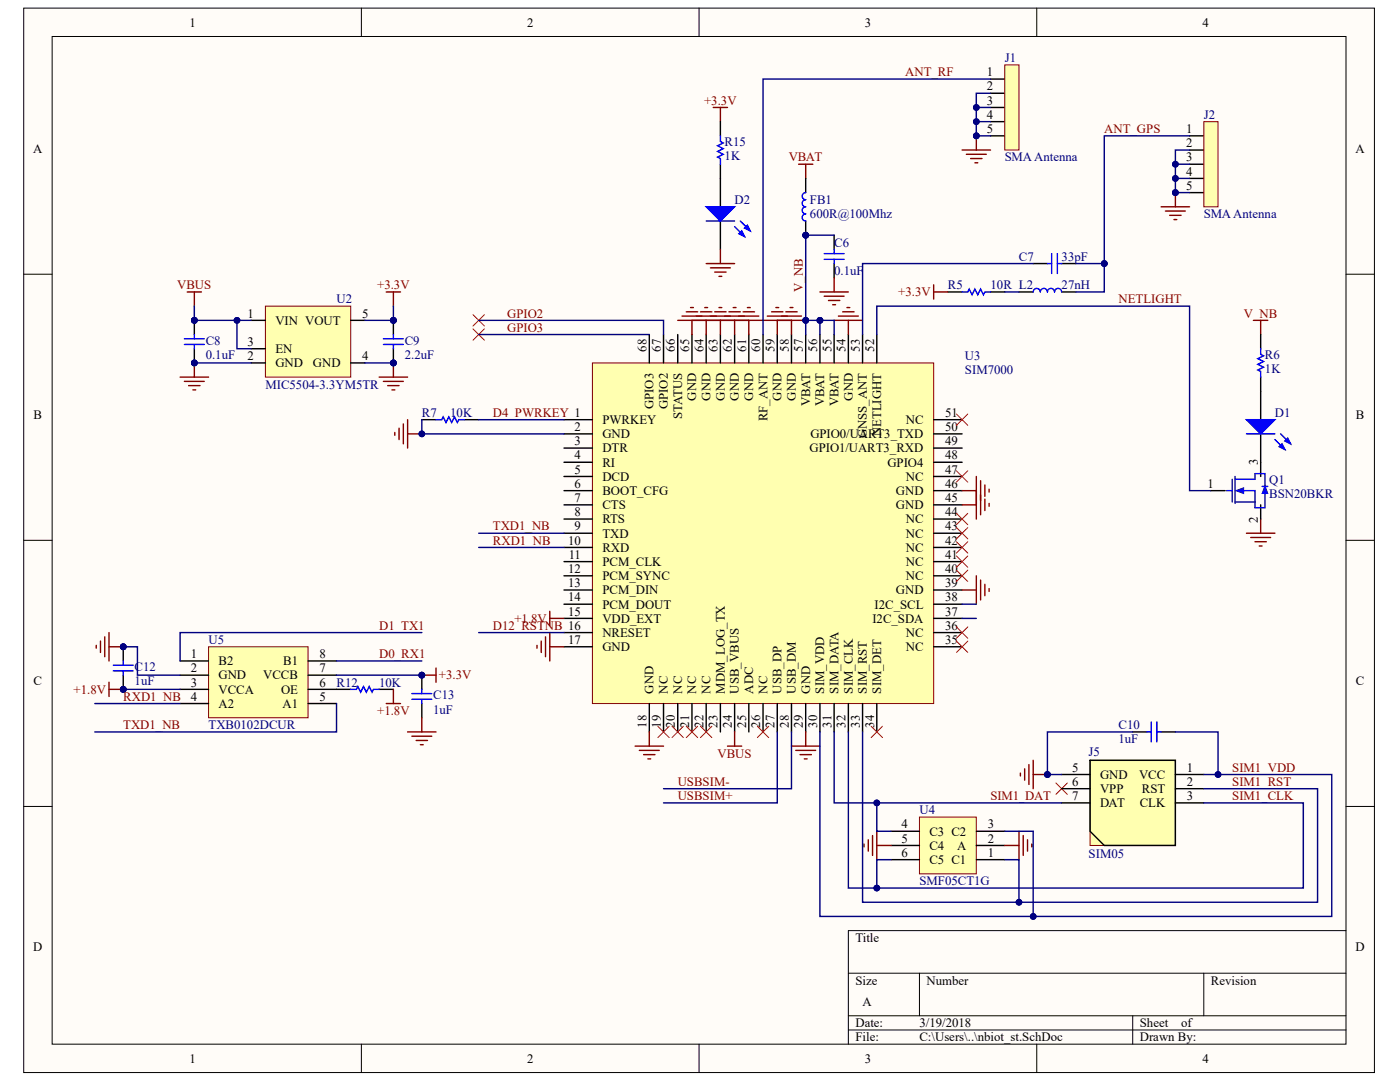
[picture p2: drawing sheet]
<svg xmlns="http://www.w3.org/2000/svg" width="279mm" height="216mm" viewBox="0 0 279 216" stroke-linecap="round" stroke-linejoin="round" font-family="sans-serif">
<defs><g id="words">
<g font-size="2.6">
<text x="37.7" y="5.3">1</text>
<text x="105" y="5.3">2</text>
<text x="172.3" y="5.3">3</text>
<text x="239.7" y="5.3">4</text>
<text x="196.7" y="15.2">1</text>
<text x="196.7" y="18">2</text>
<text x="196.7" y="20.9">3</text>
<text x="196.7" y="23.7">4</text>
<text x="196.7" y="26.5">5</text>
<text x="236.4" y="26.5">1</text>
<text x="236.4" y="29.3">2</text>
<text x="6.6" y="30.4">A</text>
<text x="236.4" y="32.2">3</text>
<text x="236.4" y="35">4</text>
<text x="270.2" y="30.4">A</text>
<text x="236.4" y="37.8">5</text>
<text x="49.4" y="63.3">1</text>
<text x="54.9" y="64.7">VIN VOUT</text>
<text x="72.2" y="63.3">5</text>
<text x="49.4" y="68.9">3</text>
<text x="49.4" y="71.7">2</text>
<text x="54.9" y="70.3">EN</text>
<text x="72.2" y="71.7">4</text>
<text x="128.9" y="70" transform="rotate(-90 128.9 70)">68</text>
<text x="131.7" y="70" transform="rotate(-90 131.7 70)">67</text>
<text x="134.5" y="70" transform="rotate(-90 134.5 70)">66</text>
<text x="137.4" y="70" transform="rotate(-90 137.4 70)">65</text>
<text x="140.2" y="70" transform="rotate(-90 140.2 70)">64</text>
<text x="143" y="70" transform="rotate(-90 143 70)">63</text>
<text x="145.9" y="70" transform="rotate(-90 145.9 70)">62</text>
<text x="148.7" y="70" transform="rotate(-90 148.7 70)">61</text>
<text x="151.5" y="70" transform="rotate(-90 151.5 70)">60</text>
<text x="154.4" y="70" transform="rotate(-90 154.4 70)">59</text>
<text x="157.2" y="70" transform="rotate(-90 157.2 70)">58</text>
<text x="160" y="70" transform="rotate(-90 160 70)">57</text>
<text x="162.9" y="70" transform="rotate(-90 162.9 70)">56</text>
<text x="165.7" y="70" transform="rotate(-90 165.7 70)">55</text>
<text x="168.5" y="70" transform="rotate(-90 168.5 70)">54</text>
<text x="171.4" y="70" transform="rotate(-90 171.4 70)">53</text>
<text x="174.2" y="70" transform="rotate(-90 174.2 70)">52</text>
<text x="54.9" y="73.1">GND</text>
<text x="62.4" y="73.1">GND</text>
<text x="6.7" y="83.4">B</text>
<text x="130.3" y="81.5" transform="rotate(-90 130.3 81.5)">GPIO3</text>
<text x="133.1" y="81.5" transform="rotate(-90 133.1 81.5)">GPIO2</text>
<text x="136" y="83.4" transform="rotate(-90 136 83.4)">STATUS</text>
<text x="138.8" y="79.8" transform="rotate(-90 138.8 79.8)">GND</text>
<text x="141.6" y="79.8" transform="rotate(-90 141.6 79.8)">GND</text>
<text x="144.5" y="79.8" transform="rotate(-90 144.5 79.8)">GND</text>
<text x="147.3" y="79.8" transform="rotate(-90 147.3 79.8)">GND</text>
<text x="150.1" y="79.8" transform="rotate(-90 150.1 79.8)">GND</text>
<text x="153" y="83.9" transform="rotate(-90 153 83.9)">RF_ANT</text>
<text x="155.8" y="79.8" transform="rotate(-90 155.8 79.8)">GND</text>
<text x="158.6" y="79.8" transform="rotate(-90 158.6 79.8)">GND</text>
<text x="161.5" y="80.9" transform="rotate(-90 161.5 80.9)">VBAT</text>
<text x="164.3" y="80.9" transform="rotate(-90 164.3 80.9)">VBAT</text>
<text x="167.1" y="80.9" transform="rotate(-90 167.1 80.9)">VBAT</text>
<text x="170" y="79.8" transform="rotate(-90 170 79.8)">GND</text>
<text x="188.4" y="83">51</text>
<text x="270.3" y="83.4">B</text>
<text x="114.5" y="85.9">2</text>
<text x="114.5" y="88.7">3</text>
<text x="120.1" y="87.3">GND</text>
<text x="120.1" y="84.5">PWRKEY</text>
<text x="161.5" y="87.3">GPIO0/UART3_TXD</text>
<text x="172.8" y="87.3" transform="rotate(-90 172.8 87.3)">GNSS_ANT</text>
<text x="175.6" y="86.9" transform="rotate(-90 175.6 86.9)">NETLIGHT</text>
<text x="180.6" y="84.5">NC</text>
<text x="188.4" y="88.7">49</text>
<text x="188.4" y="85.9">50</text>
<text x="114.5" y="91.5">4</text>
<text x="114.5" y="94.3">5</text>
<text x="120.1" y="90.1">DTR</text>
<text x="120.1" y="92.9">RI</text>
<text x="120.1" y="95.8">DCD</text>
<text x="161.4" y="90.1">GPIO1/UART3_RXD</text>
<text x="176.9" y="92.9">GPIO4</text>
<text x="180.6" y="95.8">NC</text>
<text x="188.4" y="94.3">47</text>
<text x="188.4" y="91.5">48</text>
<text x="250.7" y="92.6" transform="rotate(-90 250.7 92.6)">3</text>
<text x="114.5" y="97.2">6</text>
<text x="114.5" y="100">7</text>
<text x="120.1" y="98.6">BOOT_CFG</text>
<text x="120.1" y="101.4">CTS</text>
<text x="178.6" y="101.4">GND</text>
<text x="178.6" y="98.6">GND</text>
<text x="188.4" y="100">45</text>
<text x="188.4" y="97.2">46</text>
<text x="240.6" y="97.2">1</text>
<text x="114.5" y="102.8">8</text>
<text x="114.5" y="105.7">9</text>
<text x="120.1" y="104.2">RTS</text>
<text x="120.1" y="107.1">TXD</text>
<text x="180.6" y="107.1">NC</text>
<text x="180.6" y="104.2">NC</text>
<text x="188.4" y="105.7">43</text>
<text x="188.4" y="102.8">44</text>
<text x="250.7" y="104.1" transform="rotate(-90 250.7 104.1)">2</text>
<text x="113.3" y="108.5">10</text>
<text x="113.3" y="111.3">11</text>
<text x="120.1" y="109.9">RXD</text>
<text x="120.1" y="112.7">PCM_CLK</text>
<text x="180.6" y="112.7">NC</text>
<text x="180.6" y="109.9">NC</text>
<text x="188.4" y="111.3">41</text>
<text x="188.4" y="108.5">42</text>
<text x="113.3" y="114.1">12</text>
<text x="113.3" y="117">13</text>
<text x="113.3" y="119.8">14</text>
<text x="120.1" y="115.5">PCM_SYNC</text>
<text x="120.1" y="118.4">PCM_DIN</text>
<text x="178.6" y="118.4">GND</text>
<text x="180.6" y="115.5">NC</text>
<text x="188.4" y="119.8">38</text>
<text x="188.4" y="117">39</text>
<text x="188.4" y="114.1">40</text>
<text x="113.3" y="122.6">15</text>
<text x="120.1" y="121.2">PCM_DOUT</text>
<text x="120.1" y="124">VDD_EXT</text>
<text x="173.9" y="124">I2C_SDA</text>
<text x="174.3" y="121.2">I2C_SCL</text>
<text x="188.4" y="125.4">36</text>
<text x="188.4" y="122.6">37</text>
<text x="38" y="131.1">1</text>
<text x="63.7" y="131.1">8</text>
<text x="113.3" y="128.3">17</text>
<text x="120.1" y="126.9">NRESET</text>
<text x="120.1" y="129.7">GND</text>
<text x="180.6" y="129.7">NC</text>
<text x="180.6" y="126.9">NC</text>
<text x="188.4" y="128.3">35</text>
<text x="6.7" y="136.4">C</text>
<text x="38" y="133.9">2</text>
<text x="38" y="136.7">3</text>
<text x="43.5" y="132.5">B2</text>
<text x="43.5" y="135.3">GND</text>
<text x="52.4" y="135.3">VCCB</text>
<text x="56.4" y="132.5">B1</text>
<text x="63.7" y="136.7">6</text>
<text x="63.7" y="133.9">7</text>
<text x="270.3" y="136.4">C</text>
<text x="38" y="139.6">4</text>
<text x="43.5" y="138.2">VCCA</text>
<text x="43.5" y="141">A2</text>
<text x="56" y="138.2">OE</text>
<text x="56.3" y="141">A1</text>
<text x="63.7" y="139.6">5</text>
<text x="130.3" y="138.1" transform="rotate(-90 130.3 138.1)">GND</text>
<text x="133.1" y="138.1" transform="rotate(-90 133.1 138.1)">NC</text>
<text x="136" y="138.1" transform="rotate(-90 136 138.1)">NC</text>
<text x="138.8" y="138.1" transform="rotate(-90 138.8 138.1)">NC</text>
<text x="141.6" y="138.1" transform="rotate(-90 141.6 138.1)">NC</text>
<text x="144.5" y="138.1" transform="rotate(-90 144.5 138.1)">MDM_LOG_TX</text>
<text x="147.3" y="138.1" transform="rotate(-90 147.3 138.1)">USB_VBUS</text>
<text x="150.1" y="138.1" transform="rotate(-90 150.1 138.1)">ADC</text>
<text x="153" y="138.1" transform="rotate(-90 153 138.1)">NC</text>
<text x="155.8" y="138.1" transform="rotate(-90 155.8 138.1)">USB_DP</text>
<text x="158.6" y="138.1" transform="rotate(-90 158.6 138.1)">USB_DM</text>
<text x="161.5" y="138.1" transform="rotate(-90 161.5 138.1)">GND</text>
<text x="164.3" y="138.1" transform="rotate(-90 164.3 138.1)">SIM_VDD</text>
<text x="167.1" y="138.1" transform="rotate(-90 167.1 138.1)">SIM_DATA</text>
<text x="170" y="138.1" transform="rotate(-90 170 138.1)">SIM_CLK</text>
<text x="172.8" y="138.1" transform="rotate(-90 172.8 138.1)">SIM_RST</text>
<text x="175.6" y="138.1" transform="rotate(-90 175.6 138.1)">SIM_DET</text>
<text x="128.9" y="144.9" transform="rotate(-90 128.9 144.9)">18</text>
<text x="131.7" y="144.9" transform="rotate(-90 131.7 144.9)">19</text>
<text x="134.5" y="144.9" transform="rotate(-90 134.5 144.9)">20</text>
<text x="137.4" y="144.9" transform="rotate(-90 137.4 144.9)">21</text>
<text x="140.2" y="144.9" transform="rotate(-90 140.2 144.9)">22</text>
<text x="143" y="144.9" transform="rotate(-90 143 144.9)">23</text>
<text x="145.9" y="144.9" transform="rotate(-90 145.9 144.9)">24</text>
<text x="148.7" y="144.9" transform="rotate(-90 148.7 144.9)">25</text>
<text x="151.5" y="144.9" transform="rotate(-90 151.5 144.9)">26</text>
<text x="154.4" y="144.9" transform="rotate(-90 154.4 144.9)">27</text>
<text x="157.2" y="144.9" transform="rotate(-90 157.2 144.9)">28</text>
<text x="160" y="144.9" transform="rotate(-90 160 144.9)">29</text>
<text x="162.9" y="144.9" transform="rotate(-90 162.9 144.9)">30</text>
<text x="165.7" y="144.9" transform="rotate(-90 165.7 144.9)">31</text>
<text x="168.5" y="144.9" transform="rotate(-90 168.5 144.9)">32</text>
<text x="171.4" y="144.9" transform="rotate(-90 171.4 144.9)">33</text>
<text x="174.2" y="144.9" transform="rotate(-90 174.2 144.9)">34</text>
<text x="213.7" y="153.7">5</text>
<text x="219.3" y="155.1">GND</text>
<text x="227" y="155.1">VCC</text>
<text x="236.5" y="153.7">1</text>
<text x="213.7" y="156.5">6</text>
<text x="213.7" y="159.4">7</text>
<text x="219.3" y="157.9">VPP</text>
<text x="219.3" y="160.8">DAT</text>
<text x="227.2" y="160.8">CLK</text>
<text x="227.6" y="157.9">RST</text>
<text x="236.5" y="156.5">2</text>
<text x="236.5" y="159.4">3</text>
<text x="179.7" y="165">4</text>
<text x="179.7" y="167.8">5</text>
<text x="185.2" y="166.4">C3 C2</text>
<text x="196.9" y="167.8">2</text>
<text x="196.9" y="165">3</text>
<text x="179.7" y="170.7">6</text>
<text x="185.2" y="169.3">C4</text>
<text x="185.2" y="172.1">C5 C1</text>
<text x="190.8" y="169.3">A</text>
<text x="196.9" y="170.7">1</text>
<text x="6.6" y="189.4">D</text>
<text x="170.5" y="187.6">Title</text>
<text x="270.2" y="189.4">D</text>
<text x="170.5" y="196.1">Size</text>
<text x="184.7" y="196.1">Number</text>
<text x="241.4" y="196.1">Revision</text>
<text x="171.9" y="200.3">A</text>
<text x="170.5" y="204.6">Date:</text>
<text x="170.5" y="207.4">File:</text>
<text x="183.3" y="204.6">3/19/2018</text>
<text x="183.3" y="207.4">C:\Users\..\nbiot_st.SchDoc</text>
<text x="227.2" y="204.6">Sheet</text>
<text x="227.2" y="207.4">Drawn By:</text>
<text x="235.4" y="204.6">of</text>
<text x="37.7" y="211.7">1</text>
<text x="105" y="211.7">2</text>
<text x="172.3" y="211.7">3</text>
<text x="239.7" y="211.7">4</text>
</g>
<g font-size="2.6" fill="#800000">
<text x="180.4" y="15.2">ANT_RF</text>
<text x="140.3" y="20.9">+3.3V</text>
<text x="220.1" y="26.5">ANT_GPS</text>
<text x="157.3" y="32.2">VBAT</text>
<text x="35.3" y="57.6">VBUS</text>
<text x="75.2" y="57.6">+3.3V</text>
<text x="160" y="58.1" transform="rotate(-90 160 58.1)">V_NB</text>
<text x="179" y="59">+3.3V</text>
<text x="101.1" y="63.3">GPIO2</text>
<text x="222.9" y="60.4">NETLIGHT</text>
<text x="247.9" y="63.3">V_NB</text>
<text x="101.1" y="66.1">GPIO3</text>
<text x="98.2" y="83">D4_PWRKEY 1</text>
<text x="98.2" y="105.7">TXD1_NB</text>
<text x="98.2" y="108.5">RXD1_NB</text>
<text x="75.6" y="125.4">D1_TX1</text>
<text x="98.2" y="125.4">D12_RSTNB 16</text>
<text x="102.5" y="124">+1.8V</text>
<text x="75.6" y="131.1">D0_RX1</text>
<text x="87.5" y="135.3">+3.3V</text>
<text x="14.7" y="138.2">+1.8V</text>
<text x="24.6" y="139.6">RXD1_NB</text>
<text x="75.2" y="142.4">+1.8V</text>
<text x="24.6" y="145.2">TXD1_NB</text>
<text x="143" y="150.9">VBUS</text>
<text x="245.6" y="153.7">SIM1_VDD</text>
<text x="135.1" y="156.5">USBSIM-</text>
<text x="135.1" y="159.4">USBSIM+</text>
<text x="197.4" y="159.4">SIM1_DAT</text>
<text x="245.6" y="156.5">SIM1_RST</text>
<text x="245.6" y="159.4">SIM1_CLK</text>
</g>
<g font-size="2.6" fill="#000080">
<text x="200.3" y="12.4">J1</text>
<text x="239.9" y="23.7">J2</text>
<text x="144.4" y="29">R15</text>
<text x="144.4" y="31.9">1K</text>
<text x="200.3" y="32.2">SMA Antenna</text>
<text x="146.4" y="40.6">D2</text>
<text x="161.4" y="40.6">FB1</text>
<text x="161.4" y="43.5">600R@100Mhz</text>
<text x="239.9" y="43.5">SMA Antenna</text>
<text x="166.3" y="49.1">C6</text>
<text x="203.1" y="51.9">C7</text>
<text x="211.6" y="51.9">33pF</text>
<text x="166.3" y="54.8">0.1uF</text>
<text x="188.9" y="57.6">R5</text>
<text x="197.4" y="57.6">10R L2</text>
<text x="211.6" y="57.6">27nH</text>
<text x="67.1" y="60.4">U2</text>
<text x="41" y="71.4">0.1uF</text>
<text x="41" y="68.6">C8</text>
<text x="80.7" y="71.4">2.2uF</text>
<text x="80.7" y="68.6">C9</text>
<text x="192.3" y="71.7">U3</text>
<text x="252.1" y="71.4">R6</text>
<text x="52.9" y="77.4">MIC5504-3.3YM5TR</text>
<text x="192.3" y="74.6">SIM7000</text>
<text x="252.1" y="74.3">1K</text>
<text x="84.1" y="83">R7</text>
<text x="89.7" y="83">10K</text>
<text x="254.1" y="83">D1</text>
<text x="253" y="96.3">Q1</text>
<text x="253" y="99.2">BSN20BKR</text>
<text x="41.6" y="128.3">U5</text>
<text x="26.8" y="136.5">1uF</text>
<text x="26.8" y="133.6">C12</text>
<text x="67.1" y="136.7">R12</text>
<text x="75.6" y="136.7">10K</text>
<text x="86.3" y="142.1">1uF</text>
<text x="86.3" y="139.3">C13</text>
<text x="41.6" y="145.2">TXB0102DCUR</text>
<text x="222.9" y="148.1">1uF</text>
<text x="222.9" y="145.2">C10</text>
<text x="217" y="150.6">J5</text>
<text x="183.3" y="162.2">U4</text>
<text x="217" y="170.9">SIM05</text>
<text x="183.3" y="176.3">SMF05CT1G</text>
</g>
</g></defs>
<g fill="#fffcf8" stroke="#000" stroke-width=".2">
<path d="M4.7 1.6h269.2v212h-269.2z"/>
<path d="M10.4 7.3h257.9v200.7h-257.9z"/>
</g>
<g fill="none" stroke="#000" stroke-width=".2">
<path d="M72 1.6v5.7M139.3 1.6v5.7M206.6 1.6v5.7M4.7 54.6h5.7M268.3 54.6h5.6M4.7 107.6h5.7M268.3 107.6h5.6M4.7 160.6h5.7M268.3 160.6h5.6M169.1 193.8h99.2M183.3 193.8v8.5M239.9 193.8v8.5"/>
<path d="M268.3 185.4h-99.2v22.6M72 208v5.6M139.3 208v5.6M169.1 202.3h99.2M169.1 205.1h99.2M206.6 208v5.6M225.8 202.3v5.7"/>
</g>
<path d="M118.1 72.3h68v67.8h-68z" fill="#ffffb0" stroke="#800000" stroke-width=".2"/>
<g fill="none" stroke="#000" stroke-width=".28">
<path d="M129.4 66.6v5.7M132.3 66.6v5.7M135.1 66.6v5.7M137.9 66.6v5.7M140.8 66.6v5.7M143.6 66.6v5.7M146.4 66.6v5.7M149.3 66.6v5.7M152.1 66.6v5.7M154.9 66.6v5.7M157.8 66.6v5.7M160.6 66.6v5.7"/>
<path d="M163.4 66.6v5.7M166.3 66.6v5.7M169.1 66.6v5.7M171.9 66.6v5.7M174.8 66.6v5.7M112.4 86.4h5.7M112.4 83.6h5.7M112.4 89.2h5.7M112.4 92.1h5.7M112.4 94.9h5.7M112.4 97.7h5.7M186.1 86.4h5.7"/>
<path d="M186.1 83.6h5.7M186.1 89.2h5.7M186.1 92.1h5.7M186.1 94.9h5.7M186.1 97.7h5.7M112.4 100.6h5.7M112.4 103.4h5.7M112.4 106.2h5.7M112.4 109h5.7M112.4 111.9h5.7M112.4 114.7h5.7M112.4 117.5h5.7"/>
<path d="M186.1 100.6h5.7M186.1 103.4h5.7M186.1 106.2h5.7M186.1 109h5.7M186.1 111.9h5.7M186.1 114.7h5.7M186.1 117.5h5.7M112.4 120.3h5.7M112.4 123.2h5.7M112.4 126h5.7M112.4 128.8h5.7M186.1 120.3h5.7"/>
<path d="M186.1 123.2h5.7M186.1 126h5.7M186.1 128.8h5.7M129.4 140.1v5.7M132.3 140.1v5.7M135.1 140.1v5.7M137.9 140.1v5.7M140.8 140.1v5.7M143.6 140.1v5.7M146.4 140.1v5.7M149.3 140.1v5.7M152.1 140.1v5.7"/>
<path d="M154.9 140.1v5.7M157.8 140.1v5.7M160.6 140.1v5.7M163.4 140.1v5.7M166.3 140.1v5.7M169.1 140.1v5.7M171.9 140.1v5.7M174.8 140.1v5.7"/>
</g>
<path d="M183.3 162.7h11.3v11.3h-11.3z" fill="#ffffb0" stroke="#800000" stroke-width=".2"/>
<path d="M225.8 145.8h2.8M231.4 145.8h2.9M177.6 171.2h5.7M177.6 168.4h5.7M177.6 165.6h5.7M194.6 171.2h5.7M194.6 168.4h5.7M194.6 165.6h5.7" fill="none" stroke="#000" stroke-width=".28"/>
<g fill="none" stroke="#800000" stroke-width=".28">
<path d="M203.4 154v.5M204.2 153.1v2.3M205.1 152.3v3.9M205.9 151.4v5.7M205.9 154.3h2.9M172.2 168.1v.6M173.1 167.3v2.2M173.9 166.4v4M174.8 168.4h2.8M174.8 165.6v5.6M200.3 168.4h2.8M203.1 165.6v5.6"/>
<path d="M204 166.4v4M204.8 167.3v2.2M205.7 168.1v.6"/>
</g>
<circle cx="208.8" cy="154.3" r=".57" fill="#000080" stroke="#000080" stroke-width=".2"/>
<path d="M210.5 156l2.2 2.2M212.7 156l-2.2 2.2" fill="none" stroke="#f00" stroke-width=".2"/>
<path d="M228.6 145.8h.9M229.5 143.8v4M230.6 143.8v4M230.6 145.8h.8" fill="none" stroke="#00f" stroke-width=".28"/>
<path d="M217.3 151.4h17v17h-17z" fill="#ffffb0" stroke="#800000" stroke-width=".2"/>
<path d="M24.6 128.8v2.8M24.6 134.5v2.8M211.6 154.3h5.7M211.6 157.1h5.7M211.6 159.9h5.7M217.3 151.4h17v17h-14.2l-2.8-2.8zM234.3 154.3h5.6M234.3 157.1h5.6M234.3 159.9h5.6" fill="none" stroke="#000" stroke-width=".28"/>
<g fill="#000080" stroke="#000080" stroke-width=".2">
<circle cx="24.6" cy="128.8" r=".57"/>
<circle cx="24.6" cy="137.3" r=".57"/>
</g>
<path d="M22.6 133.6h3.9M22.6 132.5h3.9M24.6 131.6v.9M24.6 133.6v.9" fill="none" stroke="#00f" stroke-width=".28"/>
<path d="M41.6 128.8h19.8v14.2h-19.8z" fill="#ffffb0" stroke="#800000" stroke-width=".2"/>
<g fill="none" stroke="#000" stroke-width=".28">
<path d="M237.1 27.1h2.8M237.1 29.9h2.8M237.1 32.7h2.8M237.1 35.5h2.8M237.1 38.4h2.8M205.9 52.5h2.9M211.6 52.5h2.8M251.3 66.6v2.9M251.3 75.1v8.5M251.3 86.4v5.7M35.9 131.6h5.7M35.9 134.5h5.7"/>
<path d="M35.9 137.3h5.7M61.4 131.6h5.7M61.4 134.5h5.7M61.4 137.3h8.5M75.6 137.3h2.8M84.1 134.5v2.8M35.9 140.1h5.7M61.4 140.1h5.7M84.1 140.1v2.9"/>
</g>
<g fill="none" stroke="#800000" stroke-width=".28">
<path d="M249.9 63.8h2.8M251.3 63.8v2.8M248.4 106.2h5.7M249.3 107.1h4M250.1 107.9h2.3M251 108.7h.6M251.3 103.4v2.8M19.2 128.5v.6M20 127.7v2.2M20.9 126.8v4M21.7 126v5.6M21.7 135.9v2.8"/>
<path d="M21.7 137.3h2.9M21.7 128.8h2.9M84.1 134.5h2.8M86.9 133.1v2.8M81.2 145.8h5.7M82.1 146.6h4M82.9 147.5h2.3M83.8 148.3h.6M84.1 143v2.8"/>
</g>
<g fill="#000080" stroke="#000080" stroke-width=".2">
<circle cx="84.1" cy="134.5" r=".57"/>
<circle cx="24.6" cy="137.3" r=".57"/>
<circle cx="24.6" cy="128.8" r=".57"/>
</g>
<g fill="none" stroke="#00f" stroke-width=".28">
<path d="M208.8 52.5h.8M209.6 50.5v4M210.8 50.5v4M210.8 52.5h.8M251.3 69.5v1.1l.5 .3-1.1 .5 1.1 .6-1.1 .6 1.1 .5-1.1 .6 .6 .3v1.1M248.4 86.4h5.7M254.1 87.5l2 2M255.2 86.4l2 2M69.9 137.3h1.1l.3-.6 .6 1.2 .6-1.2 .5 1.2 .6-1.2 .6 1.2 .2-.6h1.2M82.1 138.1h4M82.1 139.3h4M84.1 137.3v.8"/>
<path d="M84.1 139.3v.8"/>
</g>
<g fill="#00f" stroke="#00f" stroke-width=".28">
<path d="M248.4 83.6h5.7l-2.8 2.8z"/>
<path d="M255 89l.5-.6 .6 1.1z"/>
<path d="M256.1 87.8l.6-.5 .5 1.1z"/>
</g>
<path d="M239.9 24.2h2.9v17h-2.9z" fill="#ffffb0" stroke="#800000" stroke-width=".2"/>
<g fill="none" stroke="#800000" stroke-width=".28">
<path d="M159.2 32.7h2.8M160.6 32.7v2.8M234.3 38.4v2.8M163.4 58.1h5.7M164.3 59h3.9M165.1 59.8h2.3M166.3 55.3v2.8M186.1 56.7v2.9M186.1 58.1h2.8M231.4 41.2h5.7M232.3 42h4M233.1 42.9h2.3"/>
<path d="M234 43.7h.6M166 60.7h.5M109.6 121.8v2.8M109.6 123.2h2.8"/>
</g>
<circle cx="234.3" cy="38.4" r=".57" fill="#000080" stroke="#000080" stroke-width=".2"/>
<path d="M166.3 46.8v2.9M166.3 52.5v2.8M188.9 58.1h2.9M197.4 58.1h2.9M203.1 58.1h2.8M211.6 58.1h2.8" fill="none" stroke="#000" stroke-width=".28"/>
<path d="M164.3 51.6h3.9M164.3 50.5h3.9M166.3 49.7v.8M166.3 51.6v.9M191.8 58.1h1.1l.3-.5 .5 1.1 .6-1.1 .6 1.1 .5-1.1 .6 1.1 .3-.6h1.1M205.9 58.1a.71 .71 0 0 1 .7-.7 .71 .71 0 0 1 .8 .7 .71 .71 0 0 1 .7-.7 .71 .71 0 0 1 .7 .7 .71 .71 0 0 1 .7-.7 .71 .71 0 0 1 .7 .7 .71 .71 0 0 1 .7-.7 .71 .71 0 0 1 .7 .7" fill="none" stroke="#00f" stroke-width=".28"/>
<path d="M52.9 61h17v14.1h-17z" fill="#ffffb0" stroke="#800000" stroke-width=".2"/>
<g fill="none" stroke="#000" stroke-width=".28">
<path d="M197.4 15.7h2.9M197.4 18.6h2.9M197.4 21.4h2.9M197.4 24.2h2.9M197.4 27.1h2.9M38.7 63.8v2.8M38.7 69.5v2.8M50.1 69.5h2.8M50.1 72.3h2.8M50.1 63.8h2.8M69.9 72.3h2.8M69.9 63.8h2.8"/>
<path d="M78.4 63.8v2.8M78.4 69.5v2.8"/>
</g>
<g fill="none" stroke="#800000" stroke-width=".28">
<path d="M37.3 58.1h2.8M38.7 58.1v2.9M77 58.1h2.8M78.4 58.1v2.9M35.9 75.1h5.7M36.7 76h4M37.6 76.8h2.3M38.4 77.7h.6M38.7 72.3v2.8M75.6 75.1h5.6M76.4 76h4M77.3 76.8h2.2"/>
<path d="M78.1 77.7h.6M78.4 72.3v2.8"/>
</g>
<g fill="#000080" stroke="#000080" stroke-width=".2">
<circle cx="78.4" cy="72.3" r=".57"/>
<circle cx="38.7" cy="72.3" r=".57"/>
<circle cx="38.7" cy="63.8" r=".57"/>
<circle cx="78.4" cy="63.8" r=".57"/>
</g>
<path d="M36.7 67.5h4M36.7 68.6h4M38.7 66.6v.9M38.7 68.6v.9M76.4 67.5h4M76.4 68.6h4M78.4 66.6v.9M78.4 68.6v.9" fill="none" stroke="#00f" stroke-width=".28"/>
<path d="M200.3 12.9h2.8v17h-2.8z" fill="#ffffb0" stroke="#800000" stroke-width=".2"/>
<g fill="none" stroke="#800000" stroke-width=".28">
<path d="M142.2 21.4h2.8M143.6 21.4v2.8M191.8 29.9h5.6M192.6 30.7h4M193.5 31.6h2.2M194.3 32.4h.6M194.6 27.1v2.8M140.8 52.5h5.6M141.6 53.3h4M142.5 54.2h2.2M143.3 55h.6M143.6 49.7v2.8"/>
<path d="M135.1 63.8h25.5M135.9 63h15.3M136.8 62.1h2.3M137.6 61.3h.6M137.9 63.8v2.8M139.6 62.1h2.3M140.5 61.3h.5M140.8 63.8v2.8M142.5 62.1h2.2M143.3 61.3h.6M143.6 63.8v2.8M145.3 62.1h2.3"/>
<path d="M146.1 61.3h.6M146.4 63.8v2.8M148.1 62.1h2.3M149 61.3h.5M149.3 63.8v2.8M152.9 63h6.8M153.8 62.1h2.3M154.6 61.3h.6M154.9 63.8v2.8M156.6 62.1h2.3M157.5 61.3h.5M157.8 63.8v2.8"/>
<path d="M166.3 63.8h5.6M167.1 63h4M168 62.1h2.2M168.8 61.3h.6M169.1 63.8v2.8M78.7 86.1v.6M79.5 85.3v2.2M80.4 84.4v4M81.2 83.6v5.6M81.2 86.4h2.9M191.8 97.7h2.8M194.6 94.9v8.5"/>
<path d="M195.4 95.7v6.8M196.3 96.6v2.3M196.3 99.4v2.3M197.1 97.4v.6M191.8 117.5h2.8M191.8 100.6h2.8M194.6 114.7v5.6M195.4 115.5v4M196.3 116.4v2.2M197.1 100.3v.5M197.1 117.2v.6M78.4 137.3v2.8"/>
<path d="M107 128.5v.6M107.9 127.7v2.2M108.7 126.8v4M109.6 126v5.6M109.6 128.8h2.8M77 140.1h2.8M126.6 148.6h5.7M127.4 149.5h4M128.3 150.3h2.3M129.1 151.1h.6M129.4 145.8v2.8M145 148.6h2.8"/>
<path d="M146.4 145.8v2.8M157.8 148.6h5.6M158.6 149.5h4M159.5 150.3h2.2M160.3 151.1h.6M160.6 145.8v2.8"/>
</g>
<g fill="#000080" stroke="#000080" stroke-width=".2">
<circle cx="194.6" cy="27.1" r=".57"/>
<circle cx="84.1" cy="86.4" r=".57"/>
<circle cx="160.6" cy="46.8" r=".57"/>
<circle cx="242.8" cy="154.3" r=".57"/>
<circle cx="174.8" cy="159.9" r=".57"/>
<circle cx="205.9" cy="182.5" r=".57"/>
<circle cx="174.8" cy="176.9" r=".57"/>
<circle cx="203.1" cy="179.7" r=".57"/>
<circle cx="24.6" cy="137.3" r=".57"/>
<circle cx="24.6" cy="128.8" r=".57"/>
<circle cx="84.1" cy="134.5" r=".57"/>
<circle cx="208.8" cy="154.3" r=".57"/>
<circle cx="234.3" cy="32.7" r=".57"/>
<circle cx="234.3" cy="35.5" r=".57"/>
<circle cx="220.1" cy="52.5" r=".57"/>
<circle cx="234.3" cy="38.4" r=".57"/>
<circle cx="163.4" cy="63.8" r=".57"/>
<circle cx="160.6" cy="63.8" r=".57"/>
<circle cx="47.2" cy="63.8" r=".57"/>
<circle cx="38.7" cy="72.3" r=".57"/>
<circle cx="78.4" cy="72.3" r=".57"/>
<circle cx="194.6" cy="21.4" r=".57"/>
<circle cx="194.6" cy="24.2" r=".57"/>
<circle cx="78.4" cy="63.8" r=".57"/>
<circle cx="38.7" cy="63.8" r=".57"/>
</g>
<path d="M143.6 24.2v2.9M143.6 32.7v8.5M160.6 35.5v2.9M143.6 44v5.7M160.6 44v2.8M84.1 83.6h2.8M92.6 83.6h2.8M241.4 97.7h2.8M251.3 92.1v2.8M251.3 100.6v2.8" fill="none" stroke="#000" stroke-width=".28"/>
<path d="M143.6 27.1v1.1l.6 .3-1.2 .5 1.2 .6-1.2 .6 1.2 .5-1.2 .6 .6 .3v1.1M160.6 38.4a.71 .71 0 0 0-.7 .7 .71 .71 0 0 0 .7 .7 .71 .71 0 0 0-.7 .7 .71 .71 0 0 0 .7 .7 .71 .71 0 0 0-.7 .7 .71 .71 0 0 0 .7 .7 .71 .71 0 0 0-.7 .7 .71 .71 0 0 0 .7 .7M140.8 44h5.6M146.4 45.1l2 2M147.6 44l1.9 2M86.9 83.6h1.1l.3-.6 .6 1.2 .6-1.2 .5 1.2 .6-1.2 .6 1.2 .2-.6h1.2" fill="none" stroke="#00f" stroke-width=".28"/>
<g fill="none" stroke="#f00" stroke-width=".2">
<path d="M94.3 65.5l2.2 2.3M94.3 62.7l2.2 2.2M96.5 62.7l-2.2 2.2M96.5 65.5l-2.2 2.3M190.6 93.8l2.3 2.2M190.6 82.5l2.3 2.2M192.9 93.8l-2.3 2.2M192.9 82.5l-2.3 2.2M190.6 113.6l2.3 2.2M190.6 110.7l2.3 2.3M190.6 107.9l2.3 2.3M190.6 105.1l2.3 2.2"/>
<path d="M190.6 102.2l2.3 2.3M192.9 113.6l-2.3 2.2M192.9 110.7l-2.3 2.3M192.9 107.9l-2.3 2.3M192.9 105.1l-2.3 2.2M192.9 102.2l-2.3 2.3M190.6 127.7l2.3 2.2M190.6 124.9l2.3 2.2M192.9 127.7l-2.3 2.2M192.9 124.9l-2.3 2.2M131.1 144.6l2.3 2.3M133.4 144.6l-2.3 2.3"/>
<path d="M134 144.6l2.2 2.3M136.2 144.6l-2.2 2.3M136.8 144.6l2.3 2.3M139.1 144.6l-2.3 2.3M139.6 144.6l2.3 2.3M141.9 144.6l-2.3 2.3M151 144.6l2.2 2.3M153.2 144.6l-2.2 2.3M173.6 144.6l2.3 2.3M175.9 144.6l-2.3 2.3"/>
</g>
<g fill="#00f" stroke="#00f" stroke-width=".28">
<path d="M140.8 41.2h5.6l-2.8 2.8z"/>
<path d="M147.3 46.6l.5-.6 .6 1.1z"/>
<path d="M148.4 45.4l.6-.5 .5 1.1z"/>
</g>
<g fill="none" stroke="#000080" stroke-width=".28">
<path d="M197.4 18.6h-2.8v8.5h2.8M197.4 15.7h-45.3v50.9M194.6 21.4h2.8M194.6 24.2h2.8M234.3 32.7h2.8M234.3 35.5h2.8M237.1 27.1h-17v25.4M237.1 29.9h-2.8v8.5h2.8M166.3 46.8h-5.7v19.8M200.3 58.1h2.8M205.9 52.5h-34v14.1M214.4 52.5h5.7"/>
<path d="M220.1 52.5v5.6h-5.7M38.7 61v2.8h11.4M38.7 72.3h11.4M47.2 63.8v5.7h2.9M72.7 72.3h5.7M78.4 61v2.8h-5.7M95.4 63.8h36.9v2.8M95.4 66.6h34M160.6 63.8h2.8M163.4 63.8h2.9v2.8M163.4 63.8v2.8M174.8 66.6v-5.6h62.3v36.7h4.3"/>
<path d="M84.1 83.6v2.8h28.3M95.4 83.6h17M95.4 106.2h17M95.4 109h17M24.6 128.8h2.8v5.7h8.5M24.6 137.3h11.3M67.1 134.5h17M67.1 131.6h17M84.1 126h-48.2v5.6M95.4 126h17M191.8 120.3h2.8M191.8 123.2h2.8"/>
<path d="M18.9 140.1h17M67.1 140.1v5.7h-48.2M154.9 145.8v14.1h-22.6M157.8 145.8v11.3h-25.5M163.4 145.8v36.7h102v-28.2h-25.5M166.3 145.8v14.1h45.3M169.1 145.8v31.1h90.7v-17h-19.9M171.9 145.8v33.9h90.7v-22.6h-22.7M174.8 159.9v5.7h2.8M225.8 145.8h-17v8.5h2.8M234.3 145.8h8.5v8.5M177.6 171.2h-2.8v5.7"/>
<path d="M200.3 171.2h2.8v8.5M200.3 165.6h5.6v16.9"/>
</g>
<path d="M244.5 97.7h1.1M245.6 95.5v4.5M246.2 95.5h3.9v-1.2h2v2.6M246.2 94.9v5.4M246.2 100h3.9M246.7 97.7h3.4v2.3M251.6 96.9h1.1M252.1 97.2v3.9h-2v-1.1" fill="none" stroke="#0000bf" stroke-width=".28"/>
<g fill="#0000bf" stroke="#0000bf" stroke-width=".2">
<path d="M246.3 97.7l1.6-.5v1.1z"/>
<path d="M252.1 96.7l.6 1.6h-1.1z"/>
</g>
<use href="#words"/>
</svg>
